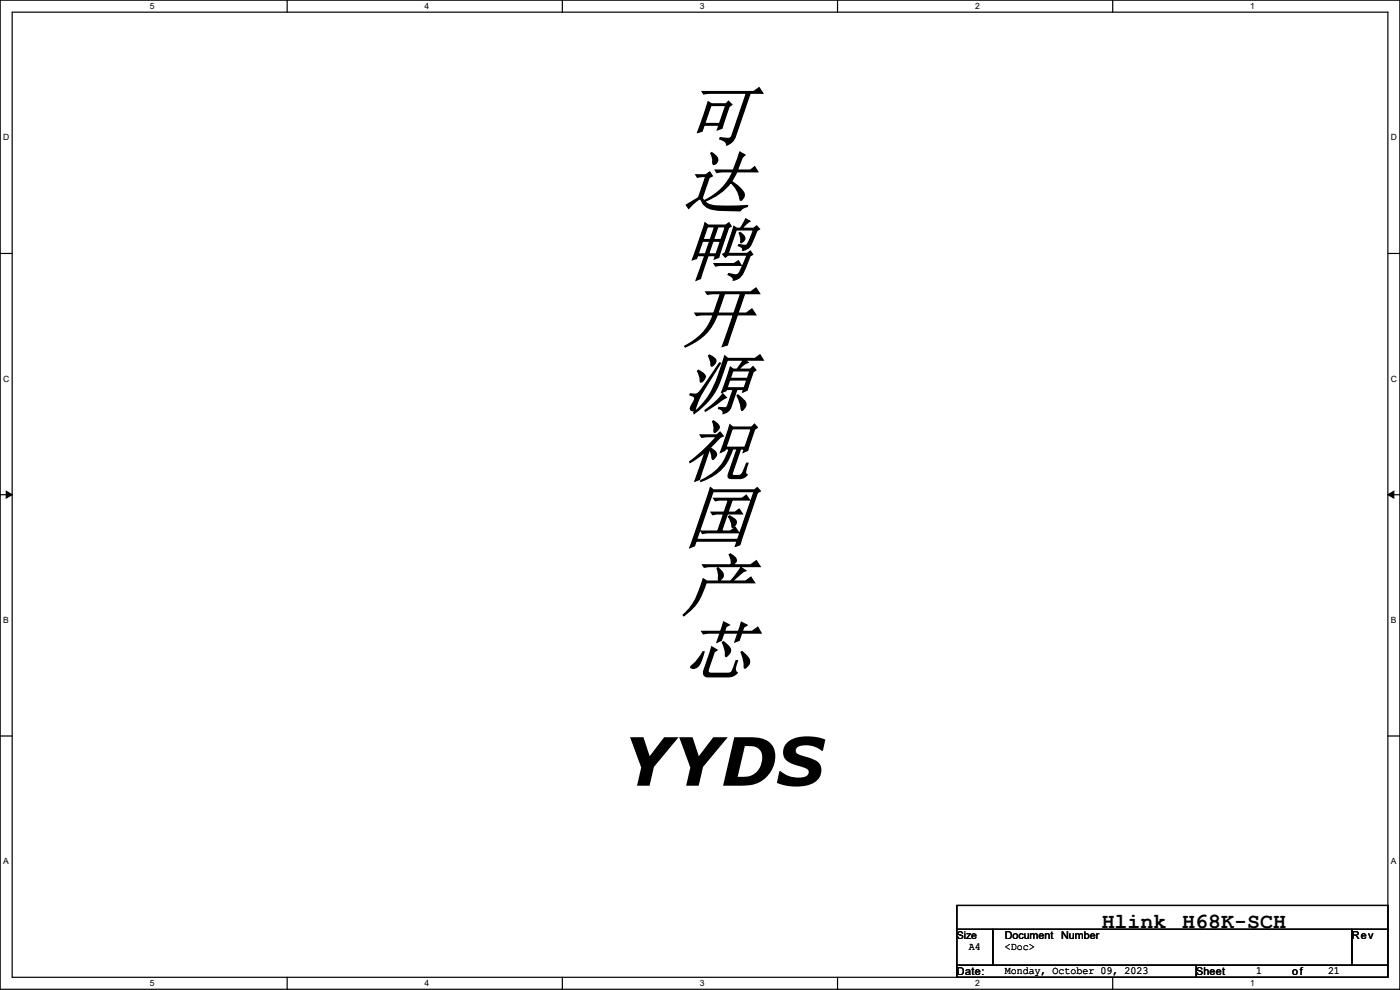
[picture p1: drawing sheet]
<svg xmlns="http://www.w3.org/2000/svg" width="297mm" height="210mm" viewBox="0 0 297 210" stroke-linecap="round" stroke-linejoin="round" font-family="sans-serif">
<defs><g id="words">
<g font-size="15">
<text x="144.8" y="29.6">可</text>
<text x="144.8" y="43.8">达</text>
<text x="144.8" y="58">鸭</text>
<text x="144.8" y="72.3">开</text>
<text x="144.8" y="86.5">源</text>
<text x="144.8" y="100.7">祝</text>
<text x="144.8" y="114.9">国</text>
<text x="144.8" y="129.2">产</text>
<text x="144.8" y="143.4">芯</text>
</g>
<text font-size="14.1" x="132.1" y="166.7">YYDS</text>
<g font-size="4.6">
<text x="233.7" y="196.9">Hlink</text>
<text x="250.8" y="196.9">H68K-SCH</text>
</g>
<g font-size="2.3">
<text x="205.5" y="201.5">A4</text>
<text x="213.1" y="199.2">Document</text>
<text x="213.1" y="201.5">&lt;Doc&gt;</text>
<text x="225.1" y="199.2">Number</text>
<text x="286.8" y="199.2">Rev</text>
<text x="203" y="206.8">Date:</text>
<text x="213.1" y="206.6">Monday, October 09, 2023</text>
<text x="253.8" y="206.8">Sheet</text>
<text x="266.5" y="206.6">1</text>
<text x="274.1" y="206.8">of</text>
<text x="281.7" y="206.6">21</text>
</g>
<text font-size="2.2" x="203" y="199.2">Size</text>
<g font-size="1.8">
<text x="31.8" y="1.9">5</text>
<text x="90.1" y="1.9">4</text>
<text x="148.5" y="1.9">3</text>
<text x="206.8" y="1.9">2</text>
<text x="265.2" y="1.9">1</text>
<text x=".7" y="29.8">D</text>
<text x="295.1" y="29.8">D</text>
<text x=".7" y="80.9">C</text>
<text x="295.1" y="80.9">C</text>
<text x=".7" y="132.1">B</text>
<text x="295.1" y="132.1">B</text>
<text x=".7" y="183.3">A</text>
<text x="295.1" y="183.3">A</text>
<text x="31.8" y="209.2">5</text>
<text x="90.1" y="209.2">4</text>
<text x="148.5" y="209.2">3</text>
<text x="206.8" y="209.2">2</text>
<text x="265.2" y="209.2">1</text>
</g>
</g></defs>
<path d="M0 0h297v209.8h-297zM2.6 2.6h291.8v204.7h-291.8z" fill="none" stroke="#000" stroke-width=".25"/>
<g fill="#fff">
<path d="M31.7 .3h1v2h-1z"/>
<path d="M31.7 207.6h1v2h-1z"/>
</g>
<path d="M60.9 0v2.6M60.9 207.3v2.5" fill="none" stroke="#000" stroke-width=".25"/>
<g fill="#fff">
<path d="M90.1 .3h1v2h-1z"/>
<path d="M90.1 207.6h1v2h-1z"/>
</g>
<path d="M119.3 0v2.6M119.3 207.3v2.5" fill="none" stroke="#000" stroke-width=".25"/>
<g fill="#fff">
<path d="M148.5 .3h.9v2h-.9z"/>
<path d="M148.5 207.6h.9v2h-.9z"/>
</g>
<path d="M177.7 0v2.6M177.7 207.3v2.5" fill="none" stroke="#000" stroke-width=".25"/>
<g fill="#fff">
<path d="M206.8 .3h1v2h-1z"/>
<path d="M206.8 207.6h1v2h-1z"/>
</g>
<path d="M236.1 0v2.6M236.1 207.3v2.5" fill="none" stroke="#000" stroke-width=".25"/>
<g fill="#fff">
<path d="M265.2 .3h1v2h-1z"/>
<path d="M265.2 207.6h1v2h-1z"/>
<path d="M.7 28.2h1.2v1.9h-1.2z"/>
<path d="M295.1 28.2h1.2v1.9h-1.2z"/>
<path d="M.7 79.3h1.2v2h-1.2z"/>
<path d="M295.1 79.3h1.2v2h-1.2z"/>
</g>
<path d="M0 53.8h2.6M294.4 53.8h2.6" fill="none" stroke="#000" stroke-width=".25"/>
<g fill="#fff">
<path d="M.7 130.5h1.2v2h-1.2z"/>
<path d="M295.1 130.5h1.1v2h-1.1z"/>
</g>
<path d="M0 104.9h2.6M294.4 104.9h2.6" fill="none" stroke="#000" stroke-width=".25"/>
<path d="M1.3 104.2l1.3 .7-1.3 .8zM294.4 104.9l1.3-.7v1.5z" fill="#000" stroke="#000" stroke-width=".21"/>
<g fill="#fff">
<path d="M.7 181.7h1.2v2h-1.2z"/>
<path d="M295.1 181.7h1.1v2h-1.1z"/>
</g>
<path d="M0 156.1h2.6M294.4 156.1h2.6M203 192.1h91.4v5h-91.4zM203 197.1h7.6v7.7h-7.6zM210.6 197.1h76.2v7.7h-76.2zM286.8 197.1h7.6v7.7h-7.6zM203 204.8h50.8v2.5h-50.8zM253.8 204.8h40.6v2.5h-40.6z" fill="none" stroke="#000" stroke-width=".25"/>
<use href="#words"/>
</svg>
